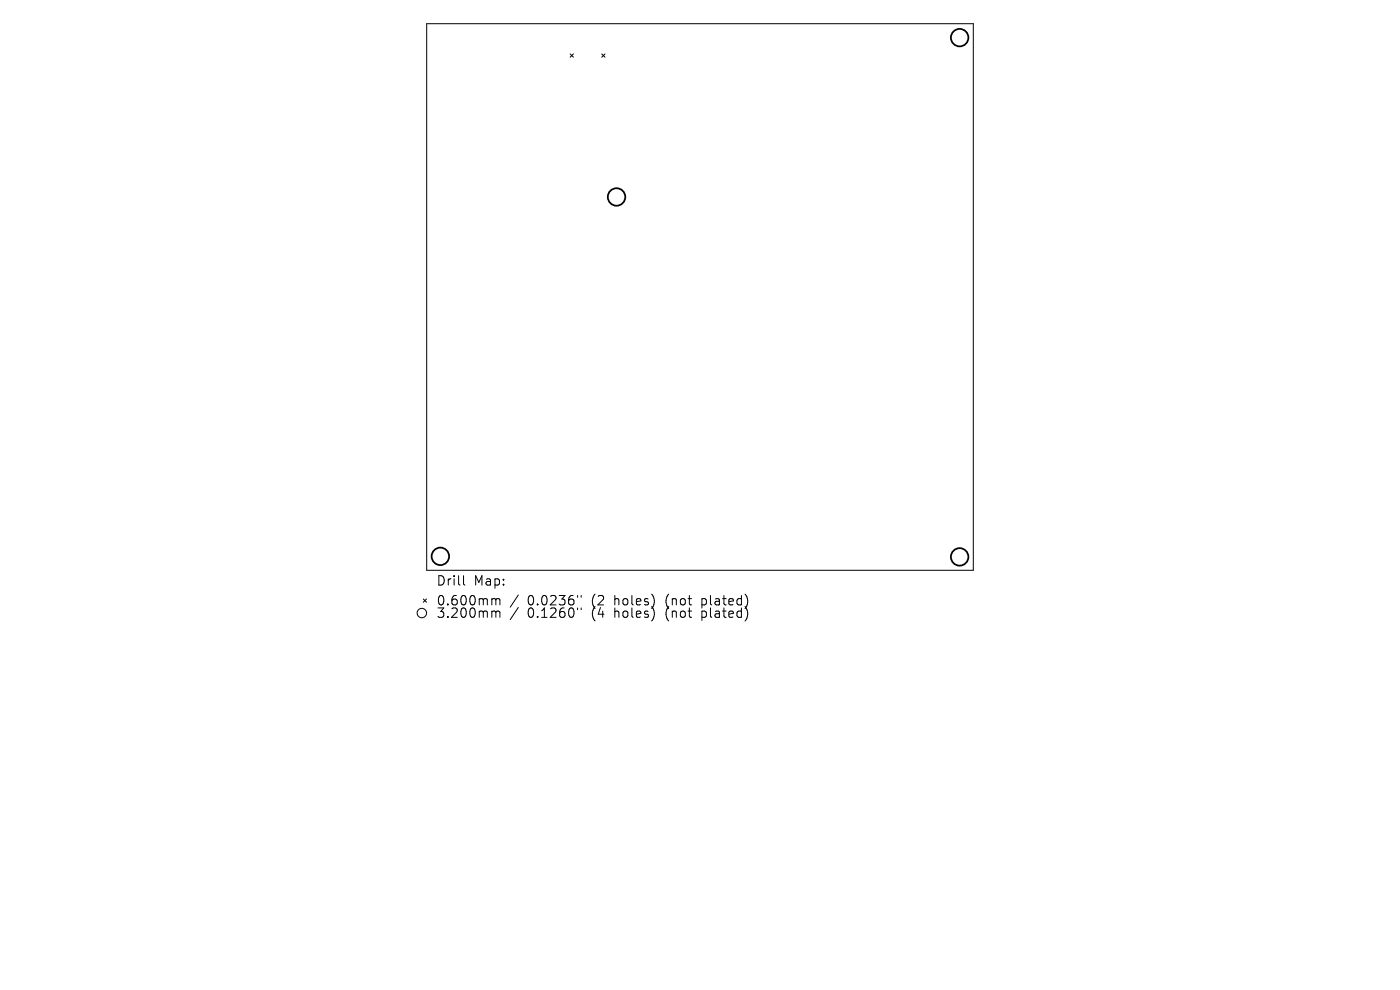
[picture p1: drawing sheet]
<svg xmlns="http://www.w3.org/2000/svg" width="297mm" height="210mm" viewBox="0 0 297 210" stroke-linecap="round" stroke-linejoin="round" font-family="sans-serif">
<defs><g id="words">
<g font-size="2.8">
<text x="92.5" y="124.5">Drill</text>
<text x="100.5" y="124.5">Map:</text>
<text x="92.5" y="128.7">0.600mm</text>
<text x="92.5" y="131.3">3.200mm</text>
<text x="111.9" y="128.7">0.0236&quot;</text>
<text x="111.9" y="131.3">0.1260&quot;</text>
<text x="125.7" y="128.7">(2</text>
<text x="125.7" y="131.3">(4</text>
<text x="130.6" y="128.7">holes)</text>
<text x="130.6" y="131.3">holes)</text>
<text x="141.7" y="128.7">(not</text>
<text x="141.7" y="131.3">(not</text>
<text x="149.5" y="128.7">plated)</text>
<text x="149.5" y="131.3">plated)</text>
</g>
</g></defs>
<g fill="none" stroke="#000" stroke-width=".21">
<path d="M90.5 5h116v116h-116zM121 11.4l.6 .7M121.6 11.4l-.6 .7M127.7 11.4l.7 .7M128.4 11.4l-.7 .7M89.8 127.1l.7 .7M90.5 127.1l-.7 .7M98.3 122.1v1.7l.3 .3M104.6 127h.3l.3 .3M104.6 129.6h.3l.3 .3M105.2 127.3l.3-.3 .5 .1 .1 1.2M105.2 127.3v1"/>
<path d="M105.2 129.9v1.1M105.2 129.9l.3-.3 .5 .1 .1 1.3M110 126.2l-1.8 2.6M110 128.9l-1.8 2.5M122.5 126.3v.4M122.5 129v.3M123.3 126.3v.4M123.3 129v.3"/>
<circle cx="89.5" cy="130" r="1"/>
</g>
<g fill="none" stroke="#000" stroke-width=".37">
<circle cx="203.6" cy="8" r="1.86"/>
<circle cx="130.8" cy="41.8" r="1.86"/>
<circle cx="93.4" cy="118" r="1.86"/>
<circle cx="203.6" cy="118.1" r="1.86"/>
</g>
<use href="#words"/>
</svg>
